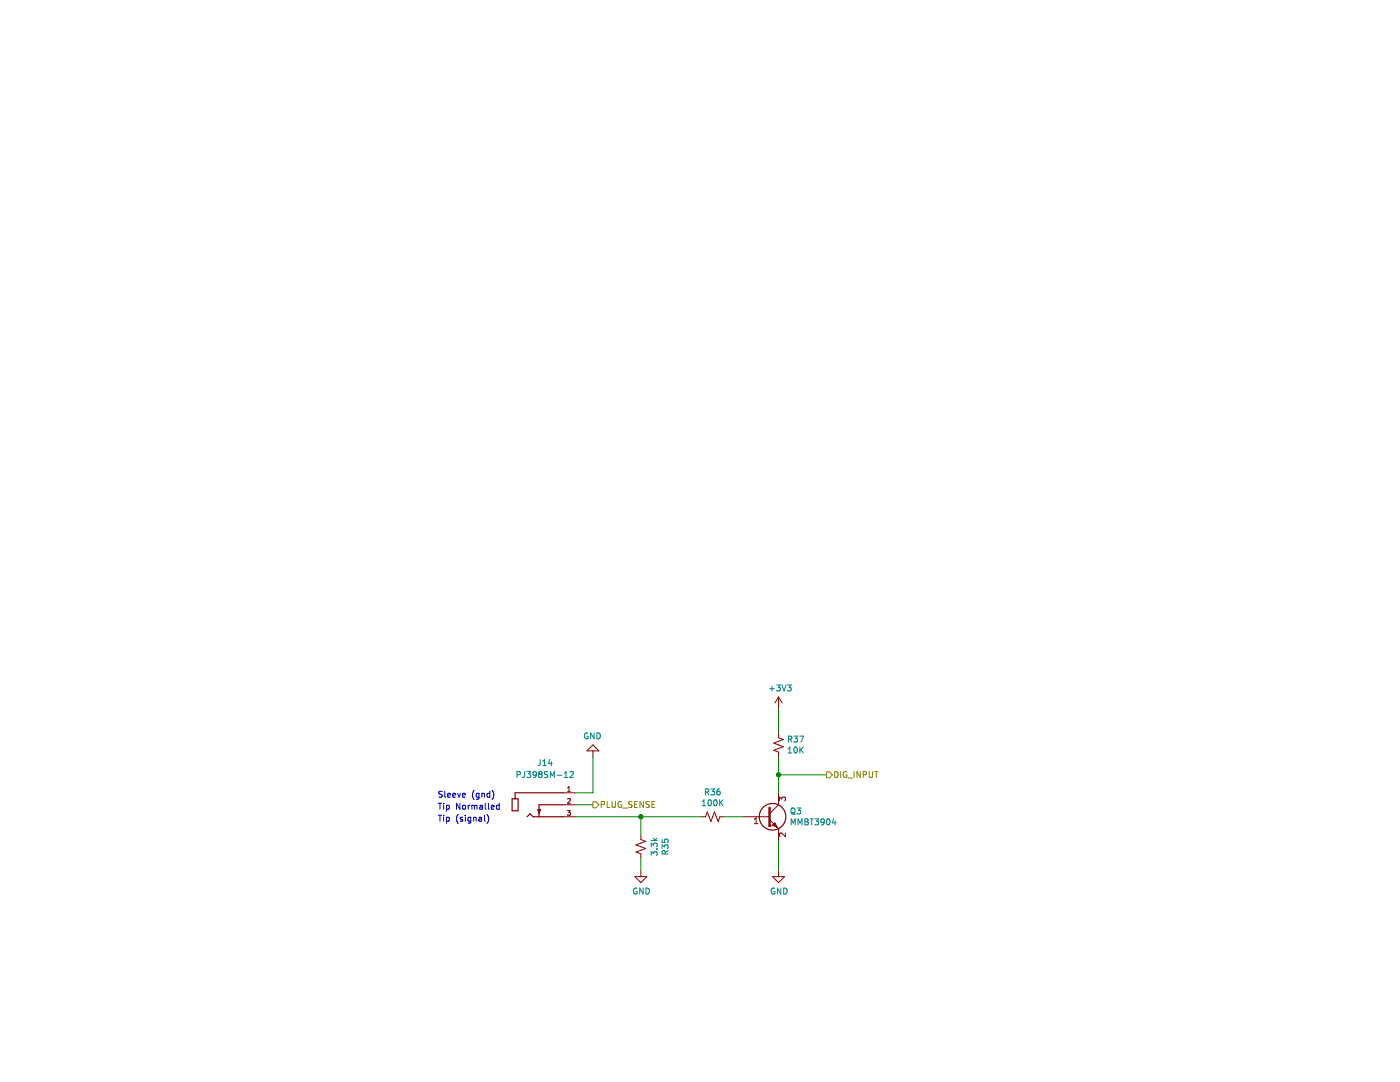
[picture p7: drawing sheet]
<svg xmlns="http://www.w3.org/2000/svg" width="279mm" height="216mm" viewBox="0 0 279 216" stroke-linecap="round" stroke-linejoin="round" font-family="sans-serif">
<path d="M.1 73.4h279.3v142.5h-279.3z" fill-rule="evenodd" fill="#fff" stroke="#fff" stroke-width=".2"/>
<path d="M126.7 174.9h2.4l-1.2 1.2zM127.9 166.6v.9l.9 .4-1.9 .7 1.9 .7-1.9 .7 1 .4v.9M127.9 173.7v1.2" fill="none" stroke="#840000" stroke-width=".2"/>
<g fill="none" stroke="#008484" stroke-width=".2">
<path d="M127.1 177.3a.54 .54 0 0 0-.7 .5 .54 .54 0 0 0 .8 .5v-.4h-.3M128.4 177.2v1.2l-.7-1.2v1.2M128.9 177.2a.6 .6 0 0 1 .7 .6 .6 .6 0 0 1-.7 .6zM130 170.7v-.8l.4 .4 .1-.3h.5l.2 .2-.2 .5M130 169v-.8l.4 .4 .1-.3h.5l.2 .2-.2 .5M130 167.7h1.2M130.4 167.3l.4 .4M131 169.4h.2M131.2 167.3l-.5 .3M132.1 167.5v.6h.6l-.1-.5 .6-.1 .1 .2-.1 .4M132.1 169.3v-.7l.5 .4 .1-.4h.5l.1 .2-.1 .5M132.8 170.4l-.1-.6h-.4l-.2 .6h1.2"/>
<path d="M133.3 169.7l-.5 .4"/>
</g>
<path d="M107.3 161.5h.5l-.2 .8z" fill="#ffffc2" stroke="#840000" stroke-width=".24"/>
<path d="M102.2 159.4h1.2v2.4h-1.2zM112.4 158.2h-9.6v1.2M105.2 163l.6-.6 .6 .6h6M107.3 161.5h.5l-.2 .8M112.4 160.6h-4.8v2.4" fill="none" stroke="#840000" stroke-width=".24"/>
<path d="M112.4 158.2h2.4M113.3 157.9h.5M113.3 157.2l.3-.2v.9M113.3 159.4l.3-.1 .2 .3-.6 .7h.6M112.4 160.6h2.4M112.4 163h2.4M113.2 161.7h.6l-.3 .4 .3 .1v.4h-.6M153.6 163.6l1.8 1.8M154.2 174.9h2.4l-1.2 1.2zM155.4 165.4h.1M155.4 173.7v1.2M155.4 160.6l-1.8 1.8" fill="none" stroke="#840000" stroke-width=".2"/>
<g fill="none" stroke="#008484" stroke-width=".2">
<path d="M103.2 154.6l.5-.1 .1-.4-.6-.1v1.2M104.7 154v1l-.4 .2M105.2 154h.7l-.4 .4 .3 .1v.5l-.1 .2-.5-.2M107 154.5l-.2 .2-.3-.1-.1-.5 .4-.1 .2 .2v.7l-.2 .2-.3 .1M107.7 154.5l-.2-.3 .2-.2h.3l.2 .2-.2 .3M107.7 154.5l-.2 .2v.2l.2 .3h.3l.2-.3-.1-.3-.1-.1M107.7 154.5h.3M107.8 151.6v1l-.4 .2M108.3 152.8h.7M108.3 151.9l.4-.3v1.2M109.3 154l-.6 .1v.3l.5 .2 .1 .3-.2 .3-.5-.1M109.7 151.5l-.2 .9h.7"/>
<path d="M109.8 155.2v-1.2l.4 .8 .4-.8v1.2M110 152v.8M111.2 154.7h.9M112.6 155.2h.7M112.6 154.3l.4-.3v1.2M113.8 154.1l.4-.1 .2 .3-.7 .9h.7M154.6 177.3a.54 .54 0 0 0-.7 .5 .54 .54 0 0 0 .7 .5v-.4h-.2M155.8 177.2v1.2l-.7-1.2v1.2M156.4 177.2a.6 .6 0 0 1 .7 .6 .6 .6 0 0 1-.7 .6z"/>
</g>
<path d="M153.6 161.2v3.6" fill="none" stroke="#840000" stroke-width=".48"/>
<circle cx="153.6" cy="164.8" r=".24" fill="#840000"/>
<path d="M154.2 164.6l.5-.4 .4 .9z" fill-rule="evenodd" fill="#840000" stroke="#840000" stroke-width=".2"/>
<circle cx="154.2" cy="163" r="2.65" fill="none" stroke="#840000" stroke-width=".24"/>
<g fill="none" stroke="#840000" stroke-width=".2">
<path d="M155.4 139.1v2.4M155.4 139.1l-.7 1.2M155.4 139.1l.7 1.2M117.1 149.8l1.2-1.2 1.2 1.2zM118.3 149.8v1.2M155.4 146.2v1l.9 .4-1.9 .7 1.9 .7-1.9 .7 1 .4v.9M155.4 158.2v2.4M155.6 159.8v-.8l.4 .4 .1-.3h.5l.1 .2-.1 .5M139.8 163h1l.4-1 .7 1.9 .7-1.9 .7 1.9 .4-.9h.9M148.2 163h5.4M150.5 164.3h.7M150.5 163.5l.4-.3v1.1"/>
<path d="M155.4 165.4v2.4M156.7 166.2v.8l-.8-.8-.3 .2 .1 .5"/>
</g>
<g fill="none" stroke="#008484" stroke-width=".2">
<path d="M153.6 137.4h.9M154.1 137v.9M155 136.7h.7l-.4 .4 .4 .1v.6l-.2 .1-.5-.1M156.1 136.7l.4 1.2 .4-1.2M157.2 136.7h.7l-.4 .4 .3 .1v.6l-.1 .1-.5-.1M117.3 146.3a.54 .54 0 0 0-.7 .5 .54 .54 0 0 0 .8 .5v-.4h-.3M118.6 146.2v1.2l-.7-1.2v1.2M119.1 146.2a.6 .6 0 0 1 .7 .6 .6 .6 0 0 1-.7 .6zM140.2 159.9l.3-.3v1.2M140.8 158h.5l.1-.5-.6-.1v1.2M141.1 158l.4 .6M141.4 159.7l.2-.1a.64 .64 0 0 1 .4 .6 .64 .64 0 0 1-.4 .6l-.3-.5z"/>
<path d="M141.9 157.4h.7l-.4 .5 .3 .1v.5l-.1 .1-.5-.1M142.5 159.7l.2-.1a.64 .64 0 0 1 .4 .6 .64 .64 0 0 1-.4 .6l-.3-.5zM143.6 157.4l-.3 .1-.2 .2v.7l.2 .2 .4-.1-.1-.6h-.3l-.2 .2M143.6 159.6v1.2M144.3 159.6l-.7 .7M157.3 150.3h.7M157.3 149.4l.3-.3v1.2M157.4 147.5h.5l.1-.5-.6-.1v1.2M157.6 147.5l.4 .6M158.4 146.9h.8l-.4 .4 .3 .2v.5l-.2 .1-.5-.1M158.6 149.2l.1-.1a.64 .64 0 0 1 .4 .6 .64 .64 0 0 1-.4 .6l-.3-.5zM159.6 146.9h.8l-.5 1.2"/>
<path d="M159.6 149.1v1.2M159.8 149.6l.5 .7M160.3 149.1l-.7 .6M140.2 160.8h.6M143.8 160.1l.5 .7M157.9 161.4l.2-.2a.4 .4 0 0 1 .5 .4v.4a.4 .4 0 0 1-.4 .4 .4 .4 0 0 1-.4-.4zM157.9 164.6v-1.2l.4 .8 .4-.8v1.2M158.1 162.1l.6 .4M159 161.2h.8l-.4 .5 .3 .1v.5l-.1 .1-.6-.1M159.3 164.6v-1.2l.4 .8 .4-.8v1.2M160.6 163.4h.4l.3 .2-.3 .4 .3 .1v.3l-.2 .2h-.5zM160.6 164h.4"/>
<path d="M161.7 163.4h.6M162 163.4v1.2M162.6 163.4h.8l-.4 .4 .3 .2v.5l-.2 .1-.5-.1M164.5 163.9l-.2 .2h-.4v-.6l.4-.1 .2 .2-.1 .7-.1 .2-.4 .1M165.1 163.5l.1-.1a.64 .64 0 0 1 .5 .6 .64 .64 0 0 1-.5 .6l-.2-.5zM166.4 163.3l-.3 .9h.7M166.7 163.8v.8"/>
</g>
<g fill="none" stroke="#848400" stroke-width=".2">
<path d="M118.3 160h.6l.6 .6-.6 .6h-.6zM121.2 159.9v1.2h.5M122.1 159.9v1l.3 .2h.3l.1-.2v-1M124 160a.54 .54 0 0 0-.7 .5 .54 .54 0 0 0 .8 .5v-.4h-.2M126.1 160h-.6v.4l.5 .2 .1 .3-.2 .2h-.5M127.2 159.9h-.6v1.2h.6M128.4 159.9v1.2l-.7-1.2v1.2M129.6 160h-.6v.4l.5 .2 .1 .3-.2 .2h-.5M130.7 159.9h-.6v1.2h.6M164.9 154h.6l.6 .6-.6 .6h-.6zM166.6 154a.6 .6 0 0 1 .7 .6 .6 .6 0 0 1-.7 .6zM167.8 154v1.2"/>
<path d="M169 154a.54 .54 0 0 0-.7 .6 .54 .54 0 0 0 .7 .4v-.4h-.2M169.3 155.3h.9M170.4 154v1.2M171.7 154v1.2l-.7-1.2v1.2M172.3 154.6l.5-.1 .1-.4-.6-.1v1.2M173.5 154v.9l.2 .3h.2l.2-.3v-.9M174.5 154h.7M174.9 154v1.2M120 160.6l.6-.1v-.5l-.6-.1v1.2M124.3 161.2h.9M126.6 160.5h.4M130.1 160.5h.4"/>
</g>
<g fill="none" stroke="#0000c2" stroke-width=".2">
<path d="M88.3 157.9l-.7 .1v.3l.5 .3 .2 .3-.3 .2-.4-.1M88.8 157.9v1l.1 .2M89.3 158.7l.6-.1-.1-.3h-.3l-.2 .2 .1 .5h.4M90.4 158.7l.5-.1v-.3h-.4l-.1 .2v.5h.5M91.3 158.3l.3 .8 .3-.8M92.3 158.7l.6-.1-.1-.3h-.3l-.2 .2 .1 .5h.4M94.6 157.7a1.37 1.37 0 0 0 0 1.8M95.6 158.3h-.3l-.3 .2 .1 .5h.5M95.6 158.3v1l-.2 .2-.3-.1M96.2 158.4l.4-.1 .1 .8M96.2 158.3v.8M97.8 158.3h-.4l-.2 .2 .1 .5h.5"/>
<path d="M97.8 157.9v1.2M98.2 157.7a1.37 1.37 0 0 1 0 1.8M87.5 162.7h.6M87.5 160.3h.6M87.8 160.3v1.2M87.8 162.7v1.2M88.5 160.3v.1M88.5 160.7v.8M88.5 162.7v.1M88.5 163.1v.8M89.1 160.7v1.2M89.1 163.1v1.2"/>
<path d="M89.1 163.1h.4l.2 .2-.1 .5h-.5M89.1 160.7h.4l.2 .2-.1 .5h-.5M91.4 162.5a1.37 1.37 0 0 0 0 1.8M91.8 160.3v1.2l-.7-1.2v1.2M92.3 163.1h-.3l-.2 .1 .1 .2 .4 .1v.3h-.5M92.4 160.7h.3l.2 .2v.3l-.2 .3-.4-.3zM92.9 162.7v.1M92.9 163.1v.8M93.4 160.7v.8M93.8 160.7l-.4 .2M93.9 163.1h-.3l-.2 .2 .1 .5h.4M93.9 163.1v.9l-.2 .3-.3-.1"/>
<path d="M94.2 160.8l.3-.1 .2 .2M94.2 160.7v.8M94.5 163.2l.5-.1v.8M94.5 163.1v.8M94.7 160.9l.2-.2h.2l.1 .8M94.7 160.9v.6M95.6 163.1h.5v.8M95.8 160.7h.4l.1 .8M96.1 163.4l-.6 .2 .2 .3 .4-.1M96.3 161l-.6 .2 .2 .3 .4-.1M96.7 162.7v1l.1 .2M96.8 160.3v1l.2 .2"/>
<path d="M97.2 162.5a1.37 1.37 0 0 1 0 1.8M97.5 160.3v1l.1 .2M98 161.1l.6-.1v-.3h-.4l-.2 .2 .1 .5h.5M99.6 160.7h-.3l-.2 .2 .1 .5h.4M99.6 160.3v1.2"/>
</g>
<path d="M118.3 151v7.2h-3.5M155.4 141.5v4.7M155.4 151v7.2M155.4 154.6h9.5M114.8 163h25M114.8 160.6h3.5M127.9 163v3.6M127.9 171.3v2.4M144.6 163h3.6M155.4 167.8v5.9" fill="none" stroke="#008400" stroke-width=".2"/>
<g fill="#008400" stroke="#008400" stroke-width=".2">
<circle cx="127.9" cy="163" r=".43"/>
<circle cx="155.4" cy="154.6" r=".43"/>
</g>
</svg>
